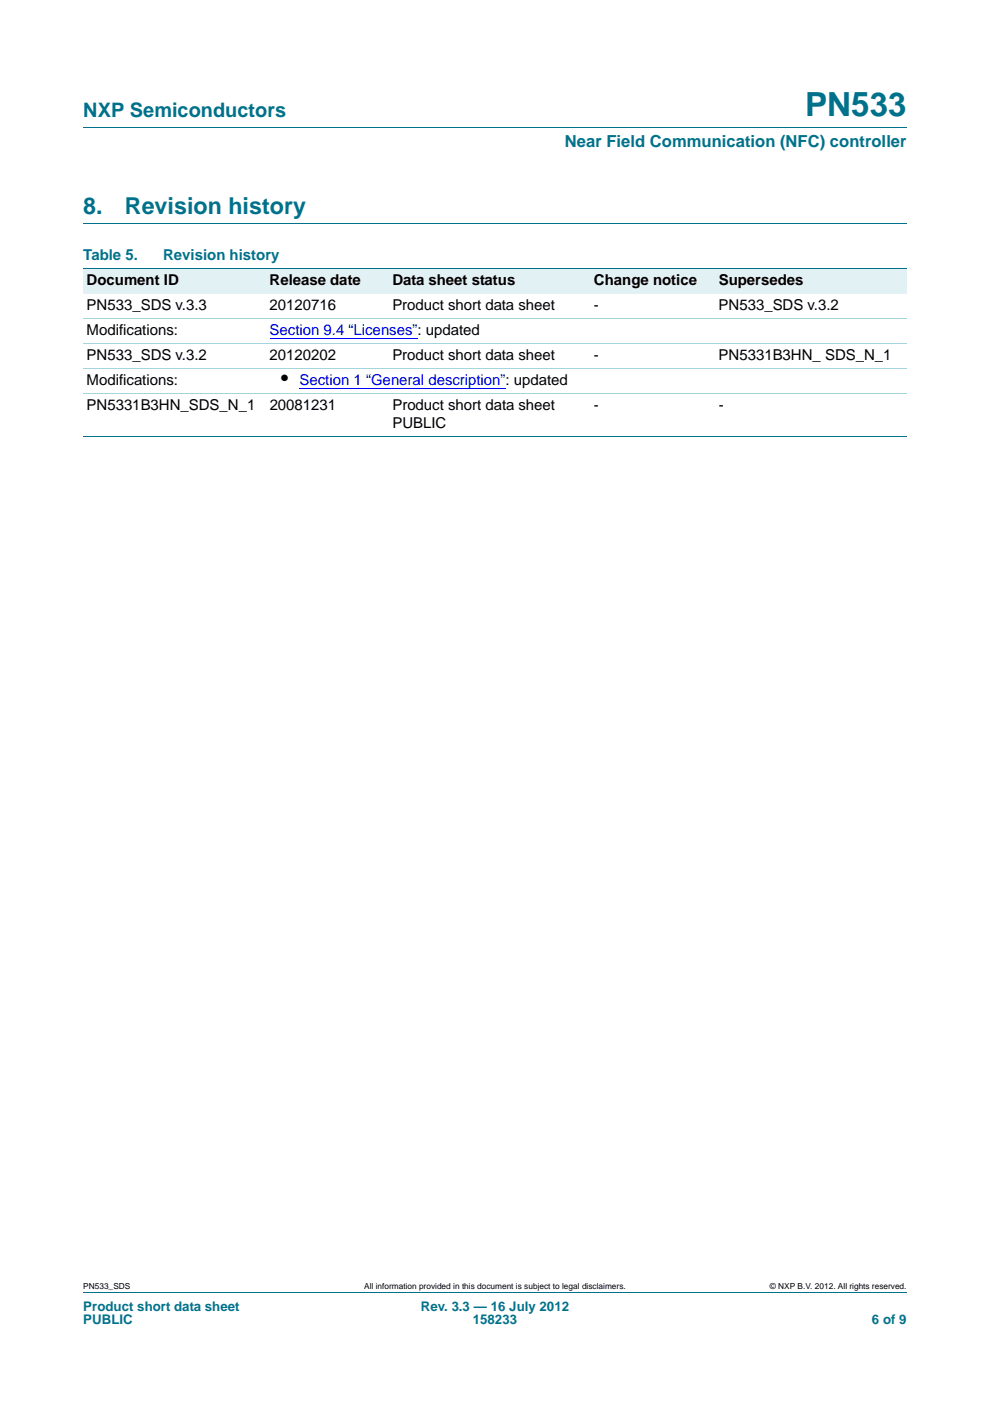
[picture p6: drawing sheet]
<svg xmlns="http://www.w3.org/2000/svg" width="210mm" height="297mm" viewBox="0 0 210 297" stroke-linecap="round" stroke-linejoin="round" font-family="sans-serif">
<defs><g id="words">
<text font-size="7" fill="#00718a" x="170.8" y="24.6">PN533</text>
<g font-size="4.9" fill="#00718a">
<text x="17.7" y="45.4">8.</text>
<text x="26.5" y="45.4">Revision history</text>
</g>
<text font-size="4.2" fill="#00718a" x="17.7" y="24.9">NXP Semiconductors</text>
<text font-size="4.2" x="59.6" y="81.7">•</text>
<text font-size="3.5" fill="#00718a" x="119.8" y="31.1">Near Field Communication (NFC) controller</text>
<g font-size="3.2" fill="#00718a">
<text x="17.7" y="55.2">Table 5.</text>
<text x="34.6" y="55.2">Revision history</text>
</g>
<g font-size="3.2">
<text x="18.4" y="65.8">PN533_SDS v.3.3</text>
<text x="18.4" y="60.5">Document ID</text>
<text x="57.2" y="65.8">20120716</text>
<text x="57.2" y="60.5">Release date</text>
<text x="83.2" y="65.8">Product short data sheet</text>
<text x="83.2" y="60.5">Data sheet status</text>
<text x="126" y="65.8">-</text>
<text x="126" y="60.5">Change notice</text>
<text x="152.4" y="65.8">PN533_SDS v.3.2</text>
<text x="152.4" y="60.5">Supersedes</text>
<text x="18.4" y="71.1">Modifications:</text>
<text x="18.4" y="76.4">PN533_SDS v.3.2</text>
<text x="57.2" y="76.4">20120202</text>
<text x="83.2" y="76.4">Product short data sheet</text>
<text x="126" y="76.4">-</text>
<text x="152.4" y="76.4">PN5331B3HN_ SDS_N_1</text>
<text x="18.4" y="81.7">Modifications:</text>
<text x="18.4" y="87">PN5331B3HN_SDS_N_1</text>
<text x="57.2" y="87">20081231</text>
<text x="83.2" y="87">Product short data sheet</text>
<text x="126" y="87">-</text>
<text x="152.4" y="87">-</text>
<text x="83.2" y="90.8">PUBLIC</text>
</g>
<g font-size="3.2" fill="#00f">
<text x="57.2" y="71.1">Section 9.4 “Licenses”: updated</text>
<text x="63.5" y="81.7">Section 1 “General description”: updated</text>
</g>
<g font-size="2.8" fill="#00718a">
<text x="17.7" y="277.9">Product short data sheet</text>
<text x="17.7" y="280.8">PUBLIC</text>
<text x="89.3" y="277.9">Rev. 3.3 — 16 July 2012</text>
<text x="100.3" y="280.8">158233</text>
<text x="184.9" y="280.8">6 of 9</text>
</g>
<g font-size="1.8">
<text x="17.7" y="273.3">PN533_SDS</text>
<text x="77.3" y="273.3">All information provided in this document is subject to legal disclaimers.</text>
<text x="163.3" y="273.3">© NXP B.V. 2012. All rights reserved.</text>
</g>
</g></defs>
<path d="M17.7 27h174.6M17.7 47.4h174.6M17.7 273.9h174.6" fill="none" stroke="#00718a" stroke-width=".21"/>
<g fill="#e2f1f4">
<path d="M17.7 57h38.8v5.3h-38.8z"/>
<path d="M56.5 57h26v5.3h-26z"/>
<path d="M82.5 57h42.8v5.3h-42.8z"/>
<path d="M125.3 57h26.4v5.3h-26.4z"/>
<path d="M151.7 57h40.6v5.3h-40.6z"/>
</g>
<path d="M57.2 71.8h30.3" fill="none" stroke="#00f" stroke-width=".21"/>
<path d="M87.5 71.7h1.1v.2h-1.1z" fill="#00f"/>
<path d="M63.5 82.4h42.7" fill="none" stroke="#00f" stroke-width=".21"/>
<path d="M106.2 82.3h1v.1h-1z" fill="#00f"/>
<path d="M17.7 57h174.6M17.7 92.6h174.6" fill="none" stroke="#00718a" stroke-width=".21"/>
<path d="M17.7 67.5h174.6M17.7 72.8h174.6M17.7 78.1h174.6M17.7 83.4h174.6" fill="none" stroke="#a5d5dc" stroke-width=".21"/>
<use href="#words"/>
</svg>
